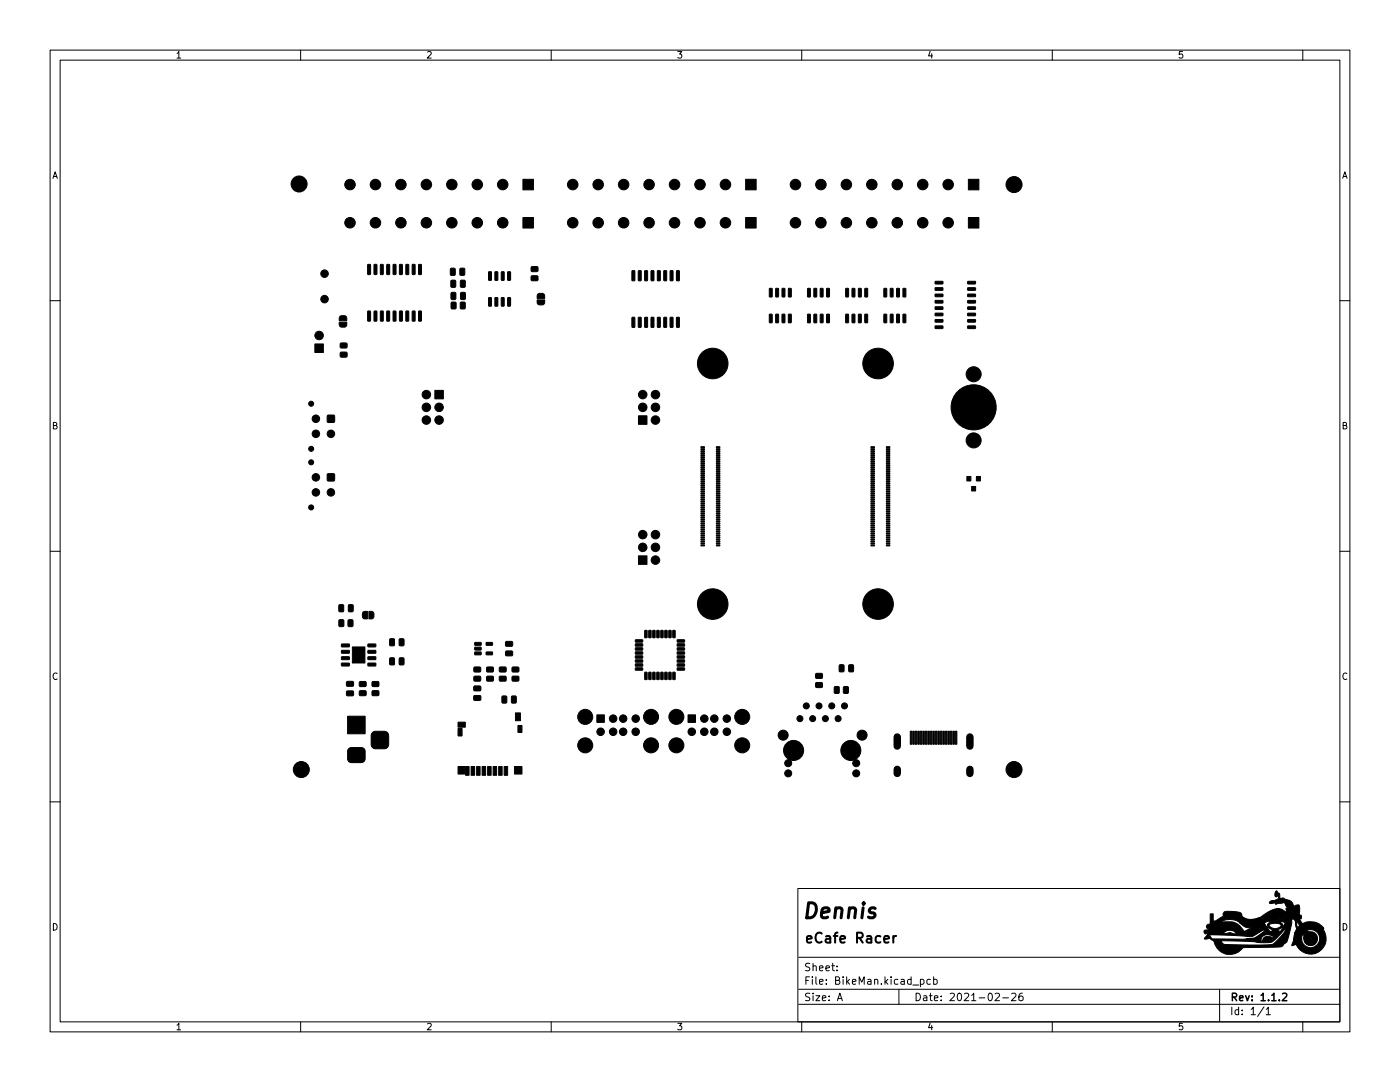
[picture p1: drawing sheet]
<svg xmlns="http://www.w3.org/2000/svg" width="279mm" height="216mm" viewBox="0 0 279 216" stroke-linecap="round" stroke-linejoin="round" font-family="sans-serif">
<defs><g id="words">
<text font-size="4.2" x="159.9" y="183.3">Dennis</text>
<text font-size="2.8" x="160.4" y="188.2">eCafe Racer</text>
<g font-size="2.1">
<text x="160.4" y="196.5">File: BikeMan.kicad_pcb</text>
<text x="160.4" y="193.8">Sheet:</text>
<text x="160.4" y="199.7">Size: A</text>
<text x="182.4" y="199.7">Date: 2021-02-26</text>
<text x="245.4" y="199.7">Rev: 1.1.2</text>
<text x="245.4" y="202.5">Id: 1/1</text>
</g>
<g font-size="1.8">
<text x="35" y="11.6">1</text>
<text x="85" y="11.6">2</text>
<text x="135" y="11.6">3</text>
<text x="185" y="11.6">4</text>
<text x="235" y="11.6">5</text>
<text x="10.3" y="35.6">A</text>
<text x="267.7" y="35.6">A</text>
<text x="10.3" y="85.7">B</text>
<text x="267.7" y="85.7">B</text>
<text x="10.3" y="135.6">C</text>
<text x="267.7" y="135.6">C</text>
<text x="10.3" y="185.7">D</text>
<text x="267.7" y="185.7">D</text>
<text x="35" y="205.6">1</text>
<text x="85" y="205.6">2</text>
<text x="135" y="205.6">3</text>
<text x="185" y="205.6">4</text>
<text x="235" y="205.6">5</text>
</g>
</g></defs>
<g fill="none" stroke="#000" stroke-width=".2">
<path d="M10 10h259.4v195.9h-259.4zM12 12h255.4v191.9h-255.4zM60 10v2M110 10v2M160 10v2M210 10v2M260 10v2M10 60h2M267.4 60h2M10 110h2M267.4 110h2M10 160h2"/>
<path d="M267.4 160h2M159.2 177.3h108.2v26.6h-108.2zM159.4 197.4h108M159.4 191h108M167 193.6v.1M167 192.8v.1M167.1 199.7l.5-1.5 .5 1.5M167.3 199.2h.7M179.4 197.4v3M183.7 195.5l.4-.1 .3 .3-.1 .6h-.6M185.7 195.5l-.4-.1-.3 .3 .1 .6h.6M186.3 195.5l.5-.1 .2 .3-.1 .6h-.6"/>
<path d="M186.3 194.9v1.5M198.6 198.3l.6-.1 .3 .4-1 1.1h1M200.1 199.1h1.2M201.9 198.3l.6-.1 .3 .4-1 1.1h1M204 198.2h-.4a1.01 1.01 0 0 0 0 1.5l.5-.2 .1-.5-.3-.3h-.3l-.3 .3M243.4 197.4v6.5M60 203.9v2M110 203.9v2M159.4 200.4h108M160 203.9v2M210 203.9v2M252.3 200.9l-1.3 1.9"/>
<path d="M252.7 201.4l.4-.4v1.5M252.7 202.5h.8M260 203.9v2"/>
</g>
<path d="M256 198.3l.5-.1 .3 .4-.9 1.1h.9" fill="none" stroke="#000" stroke-width=".3"/>
<path d="M178.3 186.8v1.3M178.9 186.8l-.4 .1-.2 .2" fill="none" stroke="#000" stroke-width=".4"/>
<g fill="#000" stroke="#000" stroke-width=".2">
<path d="M104.4 35.8h2.1v2.1h-2.1zM148.8 35.8h2.1v2.1h-2.1zM193.3 35.8h2.1v2.1h-2.1zM73.4 52.8h.5v2l-.5-.1zM74.7 52.8h.5l-.1 2-.5-.1zM75.9 52.8h.6l-.1 2-.5-.1zM77.2 52.8h.6l-.1 2-.5-.1zM78.5 52.8h.5l-.1 2-.4-.1zM79.8 52.8h.5l-.1 2-.5-.1zM81 52.8h.6l-.1 2-.5-.1zM82.3 52.8h.5v2l-.5-.1zM83.6 52.8h.5l-.1 2-.5-.1z"/>
<path d="M89.9 53.6l.7-.1 .2 .2 .1 1-.2 .2-.6 .1-.2-.2zM90 56l.7-.1 .2 .2 .1 1-.2 .2h-.6l-.2-.1zM90.1 58.4l.6-.1 .3 .2v1l-.2 .3h-.6l-.2-.2zM91.8 53.6l.7-.1 .2 .2 .1 1-.2 .2-.6 .1-.2-.2zM91.9 56l.7-.1 .2 .2 .1 1-.2 .2h-.6l-.2-.1zM92 58.4l.6-.1 .3 .2v1l-.2 .3h-.6l-.2-.2zM97.5 54.3h.6l-.1 1.6h-.5zM97.5 59.4l.6 .1-.1 1.6-.5-.1zM98.8 54.3h.5v1.6h-.5zM98.8 59.4l.5 .1v1.6l-.5-.1zM100.1 54.3h.5l-.1 1.6h-.5zM100.1 59.4l.5 .1-.1 1.6-.5-.1z"/>
<path d="M101.3 54.3h.6l-.1 1.6h-.5zM101.3 59.4l.6 .1-.1 1.6-.5-.1zM106.1 53.3l1.1-.1 .2 .2v.7l-.3 .1h-1l-.1-.2zM106.1 55.1l1.1-.1 .2 .3v.6l-.3 .1h-1l-.1-.2zM104.4 43.4h2.1v2.1h-2.1zM107.3 58.7l.4-.2 .8 .1 .2 .4v.5h-1.5zM107.2 59.8h1.5v.8l-.4 .2h-.9l-.2-.4zM126.1 54l.6 .1-.1 1.9-.5-.1zM127.4 54l.6 .1-.1 1.9-.5-.1zM128.7 54l.5 .1v1.9l-.5-.1zM130 54l.5 .1-.1 1.9-.5-.1zM131.2 54l.6 .1-.1 1.9-.5-.1z"/>
<path d="M132.5 54l.5 .1v1.9l-.5-.1zM133.8 54l.5 .1-.1 1.9-.5-.1zM135 54l.6 .1-.1 1.9-.5-.1zM148.8 43.4h2.1v2.1h-2.1zM153.6 57.6h.5l-.1 1.7-.5-.1zM154.8 57.6h.6l-.1 1.7-.5-.1zM156.1 57.6h.5v1.7l-.5-.1zM157.4 57.6h.5l-.1 1.7-.5-.1zM161.2 57.6h.5l-.1 1.7-.4-.1zM162.5 57.6h.5l-.1 1.7-.5-.1zM163.7 57.6h.6l-.1 1.7-.5-.1zM165 57.6h.5v1.7l-.5-.1z"/>
<path d="M168.8 57.6h.5v1.7l-.5-.1zM170.1 57.6h.5l-.1 1.7-.5-.1zM171.3 57.6h.6l-.1 1.7-.5-.1zM172.6 57.6h.6l-.1 1.7-.5-.1zM176.4 57.6h.6l-.1 1.7-.5-.1zM177.7 57.6h.5v1.7l-.5-.1zM179 57.6h.5l-.1 1.7-.5-.1zM180.2 57.6h.6l-.1 1.7-.5-.1zM186.6 56.2l1.5-.1 .1 .5-1.5 .1zM186.6 57.4h1.5l.1 .5h-1.5zM186.6 58.7h1.5l.1 .4-1.5 .1zM193.1 58.7h1.5l.1 .4-1.5 .1z"/>
<path d="M193.1 57.4h1.5l.1 .5h-1.5zM193.1 56.2l1.5-.1 .1 .5-1.5 .1zM193.3 43.4h2.1v2.1h-2.1zM62.8 68.6h1.7v1.7h-1.7zM67.8 63.2l.4-.2 .8 .1 .2 .3v.6h-1.5zM68 68.5l1.1-.1 .2 .3v.6l-.3 .1h-1l-.1-.2zM68 70.3h1.1l.2 .2v.6l-.3 .2h-1l-.1-.3zM67.7 64.3h1.5v.7l-.4 .3-.9-.1-.2-.4zM73.4 62.1h.5v2l-.5-.1zM74.7 62.1h.5l-.1 2-.5-.1zM75.9 62.1h.6l-.1 2-.5-.1zM77.2 62.1h.6l-.1 2-.5-.1z"/>
<path d="M78.5 62.1h.5l-.1 2-.4-.1zM79.8 62.1h.5l-.1 2-.5-.1zM81 62.1h.6l-.1 2-.5-.1zM82.3 62.1h.5v2l-.5-.1zM83.6 62.1h.5l-.1 2-.5-.1zM86.8 77.9h1.7v1.7h-1.7zM90.1 60.3h.7l.2 .1v1l-.1 .2-.6 .1-.3-.2zM91.9 60.3h.7l.2 .1 .1 1-.2 .2-.6 .1-.2-.2zM126.1 63.3l.6 .1-.1 1.9-.5-.1zM127.4 63.3l.6 .1-.1 1.9-.5-.1zM128.7 63.3l.5 .1v1.9l-.5-.1zM130 63.3l.5 .1-.1 1.9-.5-.1z"/>
<path d="M131.2 63.3l.6 .1-.1 1.9-.5-.1zM132.5 63.3l.5 .1v1.9l-.5-.1zM133.8 63.3l.5 .1-.1 1.9-.5-.1zM135 63.3l.6 .1-.1 1.9-.5-.1zM153.6 62.7l.5 .1-.1 1.6-.5-.1zM154.8 62.7l.6 .1-.1 1.6-.5-.1zM156.1 62.7l.5 .1v1.6l-.5-.1zM157.4 62.7l.5 .1-.1 1.6-.5-.1zM161.2 62.7l.5 .1-.1 1.6-.4-.1zM162.5 62.7l.5 .1-.1 1.6-.5-.1zM163.7 62.7l.6 .1-.1 1.6-.5-.1zM165 62.7l.5 .1v1.6l-.5-.1z"/>
<path d="M168.8 62.7l.5 .1v1.6l-.5-.1zM170.1 62.7l.5 .1-.1 1.6-.5-.1zM171.3 62.7l.6 .1-.1 1.6-.5-.1zM172.6 62.7l.6 .1-.1 1.6-.5-.1zM176.4 62.7l.6 .1-.1 1.6-.5-.1zM177.7 62.7l.5 .1v1.6l-.5-.1zM179 62.7l.5 .1-.1 1.6-.5-.1zM180.2 62.7l.6 .1-.1 1.6-.5-.1zM186.6 60l1.5-.1 .1 .5-1.5 .1zM186.6 61.2h1.5l.1 .5h-1.5zM186.6 62.5h1.5l.1 .4-1.5 .1zM186.6 63.8h1.5l.1 .4-1.5 .1z"/>
<path d="M186.6 65.1l1.5-.1 .1 .5-1.5 .1zM193.1 65.1l1.5-.1 .1 .5-1.5 .1zM193.1 63.8h1.5l.1 .4-1.5 .1zM193.1 62.5h1.5l.1 .4-1.5 .1zM193.1 61.2h1.5l.1 .5h-1.5zM193.1 60l1.5-.1 .1 .5-1.5 .1zM65.4 82.9h1.3v1.3h-1.3zM65.4 94.6h1.3v1.3h-1.3zM127.4 83h1.7v1.7h-1.7zM139.9 89.1h.7v.2h-.7zM139.9 89.5h.7v.2h-.7zM139.9 89.9h.7v.2h-.7z"/>
<path d="M139.9 90.3h.7v.2h-.7zM139.9 90.7h.7v.2h-.7zM139.9 91.1h.7v.2h-.7zM139.9 91.5h.7v.2h-.7zM139.9 91.9h.7v.2h-.7zM139.9 92.3h.7v.2h-.7zM139.9 92.7h.7v.2h-.7zM139.9 93.1h.7v.2h-.7zM139.9 93.5h.7v.2h-.7zM139.9 93.9h.7v.2h-.7zM139.9 94.3h.7v.2h-.7zM139.9 94.7h.7v.2h-.7z"/>
<path d="M139.9 95.1h.7v.2h-.7zM139.9 95.5h.7v.2h-.7zM139.9 95.9h.7v.2h-.7zM139.9 96.3h.7v.2h-.7zM139.9 96.7h.7v.2h-.7zM139.9 97.1h.7v.2h-.7zM139.9 97.5h.7v.2h-.7zM139.9 97.9h.7v.2h-.7zM139.9 98.3h.7v.2h-.7zM139.9 98.7h.7v.2h-.7zM139.9 99.1h.7v.2h-.7zM139.9 99.5h.7v.2h-.7z"/>
<path d="M139.9 99.9h.7v.2h-.7zM143 89.1h.7v.2h-.7zM143 89.5h.7v.2h-.7zM143 89.9h.7v.2h-.7zM143 90.3h.7v.2h-.7zM143 90.7h.7v.2h-.7zM143 91.1h.7v.2h-.7zM143 91.5h.7v.2h-.7zM143 91.9h.7v.2h-.7zM143 92.3h.7v.2h-.7zM143 92.7h.7v.2h-.7zM143 93.1h.7v.2h-.7z"/>
<path d="M143 93.5h.7v.2h-.7zM143 93.9h.7v.2h-.7zM143 94.3h.7v.2h-.7zM143 94.7h.7v.2h-.7zM143 95.1h.7v.2h-.7zM143 95.5h.7v.2h-.7zM143 95.9h.7v.2h-.7zM143 96.3h.7v.2h-.7zM143 96.7h.7v.2h-.7zM143 97.1h.7v.2h-.7zM143 97.5h.7v.2h-.7zM143 97.9h.7v.2h-.7z"/>
<path d="M143 98.3h.7v.2h-.7zM143 98.7h.7v.2h-.7zM143 99.1h.7v.2h-.7zM143 99.5h.7v.2h-.7zM143 99.9h.7v.2h-.7zM173.8 89.1h.7v.2h-.7zM173.8 89.5h.7v.2h-.7zM173.8 89.9h.7v.2h-.7zM173.8 90.3h.7v.2h-.7zM173.8 90.7h.7v.2h-.7zM173.8 91.1h.7v.2h-.7zM173.8 91.5h.7v.2h-.7z"/>
<path d="M173.8 91.9h.7v.2h-.7zM173.8 92.3h.7v.2h-.7zM173.8 92.7h.7v.2h-.7zM173.8 93.1h.7v.2h-.7zM173.8 93.5h.7v.2h-.7zM173.8 93.9h.7v.2h-.7zM173.8 94.3h.7v.2h-.7zM173.8 94.7h.7v.2h-.7zM173.8 95.1h.7v.2h-.7zM173.8 95.5h.7v.2h-.7zM173.8 95.9h.7v.2h-.7zM173.8 96.3h.7v.2h-.7z"/>
<path d="M173.8 96.7h.7v.2h-.7zM173.8 97.1h.7v.2h-.7zM173.8 97.5h.7v.2h-.7zM173.8 97.9h.7v.2h-.7zM173.8 98.3h.7v.2h-.7zM173.8 98.7h.7v.2h-.7zM173.8 99.1h.7v.2h-.7zM173.8 99.5h.7v.2h-.7zM173.8 99.9h.7v.2h-.7zM176.9 89.1h.7v.2h-.7zM176.9 89.5h.7v.2h-.7zM176.9 89.9h.7v.2h-.7z"/>
<path d="M176.9 90.3h.7v.2h-.7zM176.9 90.7h.7v.2h-.7zM176.9 91.1h.7v.2h-.7zM176.9 91.5h.7v.2h-.7zM176.9 91.9h.7v.2h-.7zM176.9 92.3h.7v.2h-.7zM176.9 92.7h.7v.2h-.7zM176.9 93.1h.7v.2h-.7zM176.9 93.5h.7v.2h-.7zM176.9 93.9h.7v.2h-.7zM176.9 94.3h.7v.2h-.7zM176.9 94.7h.7v.2h-.7z"/>
<path d="M176.9 95.1h.7v.2h-.7zM176.9 95.5h.7v.2h-.7zM176.9 95.9h.7v.2h-.7zM176.9 96.3h.7v.2h-.7zM176.9 96.7h.7v.2h-.7zM176.9 97.1h.7v.2h-.7zM176.9 97.5h.7v.2h-.7zM176.9 97.9h.7v.2h-.7zM176.9 98.3h.7v.2h-.7zM176.9 98.7h.7v.2h-.7zM176.9 99.1h.7v.2h-.7zM176.9 99.5h.7v.2h-.7z"/>
<path d="M176.9 99.9h.7v.2h-.7zM193 95.1h.8v.9h-.8zM193.9 97.1h.8v.9h-.8zM194.9 95.1h.8v.9h-.8zM127.4 110.9h1.7v1.7h-1.7zM139.9 100.3h.7v.2h-.7zM139.9 100.7h.7v.2h-.7zM139.9 101.1h.7v.2h-.7zM139.9 101.5h.7v.2h-.7zM139.9 101.9h.7v.2h-.7zM139.9 102.3h.7v.2h-.7zM139.9 102.7h.7v.2h-.7z"/>
<path d="M139.9 103.1h.7v.2h-.7zM139.9 103.5h.7v.2h-.7zM139.9 103.9h.7v.2h-.7zM139.9 104.3h.7v.2h-.7zM139.9 104.7h.7v.2h-.7zM139.9 105.1h.7v.2h-.7zM139.9 105.5h.7v.2h-.7zM139.9 105.9h.7v.2h-.7zM139.9 106.3h.7v.2h-.7zM139.9 106.7h.7v.2h-.7zM139.9 107.1h.7v.2h-.7zM139.9 107.5h.7v.2h-.7z"/>
<path d="M139.9 107.9h.7v.2h-.7zM139.9 108.3h.7v.2h-.7zM139.9 108.7h.7v.2h-.7zM143 100.3h.7v.2h-.7zM143 100.7h.7v.2h-.7zM143 101.1h.7v.2h-.7zM143 101.5h.7v.2h-.7zM143 101.9h.7v.2h-.7zM143 102.3h.7v.2h-.7zM143 102.7h.7v.2h-.7zM143 103.1h.7v.2h-.7zM143 103.5h.7v.2h-.7z"/>
<path d="M143 103.9h.7v.2h-.7zM143 104.3h.7v.2h-.7zM143 104.7h.7v.2h-.7zM143 105.1h.7v.2h-.7zM143 105.5h.7v.2h-.7zM143 105.9h.7v.2h-.7zM143 106.3h.7v.2h-.7zM143 106.7h.7v.2h-.7zM143 107.1h.7v.2h-.7zM143 107.5h.7v.2h-.7zM143 107.9h.7v.2h-.7zM143 108.3h.7v.2h-.7z"/>
<path d="M143 108.7h.7v.2h-.7zM173.8 100.3h.7v.2h-.7zM173.8 100.7h.7v.2h-.7zM173.8 101.1h.7v.2h-.7zM173.8 101.5h.7v.2h-.7zM173.8 101.9h.7v.2h-.7zM173.8 102.3h.7v.2h-.7zM173.8 102.7h.7v.2h-.7zM173.8 103.1h.7v.2h-.7zM173.8 103.5h.7v.2h-.7zM173.8 103.9h.7v.2h-.7zM173.8 104.3h.7v.2h-.7z"/>
<path d="M173.8 104.7h.7v.2h-.7zM173.8 105.1h.7v.2h-.7zM173.8 105.5h.7v.2h-.7zM173.8 105.9h.7v.2h-.7zM173.8 106.3h.7v.2h-.7zM173.8 106.7h.7v.2h-.7zM173.8 107.1h.7v.2h-.7zM173.8 107.5h.7v.2h-.7zM173.8 107.9h.7v.2h-.7zM173.8 108.3h.7v.2h-.7zM173.8 108.7h.7v.2h-.7zM176.9 100.3h.7v.2h-.7z"/>
<path d="M176.9 100.7h.7v.2h-.7zM176.9 101.1h.7v.2h-.7zM176.9 101.5h.7v.2h-.7zM176.9 101.9h.7v.2h-.7zM176.9 102.3h.7v.2h-.7zM176.9 102.7h.7v.2h-.7zM176.9 103.1h.7v.2h-.7zM176.9 103.5h.7v.2h-.7zM176.9 103.9h.7v.2h-.7zM176.9 104.3h.7v.2h-.7zM176.9 104.7h.7v.2h-.7zM176.9 105.1h.7v.2h-.7z"/>
<path d="M176.9 105.5h.7v.2h-.7zM176.9 105.9h.7v.2h-.7zM176.9 106.3h.7v.2h-.7zM176.9 106.7h.7v.2h-.7zM176.9 107.1h.7v.2h-.7zM176.9 107.5h.7v.2h-.7zM176.9 107.9h.7v.2h-.7zM176.9 108.3h.7v.2h-.7zM176.9 108.7h.7v.2h-.7zM67.7 120.7l.7-.1 .2 .2v1l-.2 .3h-.5l-.3-.2zM67.7 123.7l.7-.1 .2 .2v1l-.1 .2h-.6l-.3-.1zM68.2 128.5h1.5v.5l-1.5 .1z"/>
<path d="M68.2 129.8h1.5v.5h-1.5zM68.2 131.1l1.5-.1v.5l-1.5 .1zM68.2 132.3h1.5v.5l-1.5 .1zM69.5 123.7l.7-.1 .2 .2 .1 1-.2 .2h-.6l-.2-.1zM69.6 120.7l.7-.1 .2 .2v1l-.2 .3h-.5l-.3-.2zM70.3 129.1h2.5v3.2h-2.5zM69.2 137.9h1.2l.2 .2v.6l-.3 .2-1-.1-.2-.2zM69.2 136h1.2l.2 .2v.6l-.3 .2-1-.1-.2-.2zM71.8 137.9l1.1-.1 .2 .3v.6l-.3 .1h-1l-.1-.2zM71.8 136.1l1.1-.1 .2 .2v.6l-.3 .2h-1l-.1-.2zM72.5 122.1l.8-.1v1.5h-.6l-.3-.2-.1-.8zM73.4 132.3h1.5l.1 .5-1.5 .1z"/>
<path d="M73.4 131.1l1.5-.1 .1 .5-1.5 .1zM73.4 129.8h1.5l.1 .5h-1.5zM73.4 128.5h1.5l.1 .5-1.5 .1zM73.6 122h.6l.3 .2 .1 .9-.3 .4h-.7zM74.3 137.9l1.2-.1 .1 .3v.6l-.2 .1h-1l-.2-.2zM74.3 136.1l1.2-.1 .1 .2v.6l-.2 .2h-1l-.2-.2zM77.8 131.3l.7-.1 .2 .2v1l-.1 .3h-.6l-.2-.2zM77.8 127.5l.7-.1 .2 .2v1l-.1 .3h-.6l-.2-.2zM79.7 131.3l.7-.1 .2 .2v1l-.1 .3h-.6l-.2-.2zM79.7 127.5l.7-.1 .2 .2v1l-.1 .3h-.6l-.2-.2zM94.8 128.2h1.2v.5l-1.2 .1zM94.8 129.2l1.2-.1v.5l-1.2 .1z"/>
<path d="M94.8 130.1h1.2v.5l-1.2 .1zM94.6 135l1.2-.1 .2 .3-.1 .6-.2 .1h-1l-.2-.2zM94.6 133.2l1.2-.1 .2 .2-.1 .7-.2 .1h-1l-.2-.2zM94.6 138.8h1.2l.2 .2v.6l-.3 .2-1-.1-.2-.2zM94.6 136.9h1.2l.2 .2v.6l-.3 .2-1-.1-.2-.2zM97 130.1h1.2l.1 .5-1.2 .1zM97 128.2h1.2l.1 .5-1.2 .1zM97.2 135l1.1-.1 .2 .3v.6l-.3 .1h-1l-.1-.2zM97.2 133.2l1.1-.1 .2 .2v.7l-.3 .1h-1l-.1-.2zM99.7 135l1.2-.1 .1 .3v.6l-.2 .1h-1l-.2-.2zM99.7 133.2l1.2-.1 .1 .2v.7l-.2 .1h-1l-.2-.2zM100.2 138.9h.7l.2 .1v1.1l-.1 .2h-.6l-.2-.1z"/>
<path d="M100.9 129.9h1.3l.1 .2v.6l-.2 .2h-1.1l-.1-.3zM100.9 128h1.3l.1 .2v.6l-.2 .2h-1.1l-.1-.3zM102.1 138.9h.7l.2 .1 .1 1.1-.2 .2h-.6l-.2-.1zM102.2 135l1.2-.1 .2 .3v.6l-.3 .1h-1l-.1-.2zM102.2 133.2l1.2-.1 .2 .2v.7l-.3 .1h-1l-.1-.2zM126.8 127.7h1.4l.1 .4h-1.4zM126.8 128.5h1.4l.1 .4h-1.4zM126.8 129.3h1.4l.1 .4h-1.4zM126.8 130.1h1.4l.1 .4h-1.4zM126.8 130.9h1.4l.1 .4h-1.4zM126.8 131.7h1.4l.1 .4h-1.4zM126.8 132.5h1.4l.1 .4h-1.4z"/>
<path d="M126.8 133.3h1.4l.1 .4h-1.4zM128.7 134.2h.4v1.4l-.4-.1zM128.7 125.8h.4v1.5l-.4-.1zM129.5 134.2h.4v1.4l-.4-.1zM129.5 125.8h.4v1.5l-.4-.1zM130.3 134.2h.4v1.4l-.4-.1zM130.3 125.8h.4v1.5l-.4-.1zM131.1 134.2h.4v1.4l-.4-.1zM131.1 125.8h.4v1.5l-.4-.1zM131.9 134.2h.4v1.4l-.4-.1zM131.9 125.8h.4v1.5l-.4-.1zM132.7 134.2h.4v1.4l-.4-.1z"/>
<path d="M132.7 125.8h.4v1.5l-.4-.1zM133.5 134.2h.4v1.4l-.4-.1zM133.5 125.8h.4v1.5l-.4-.1zM134.3 134.2h.4v1.4l-.4-.1zM134.3 125.8h.4v1.5l-.4-.1zM135.2 133.3h1.4v.4h-1.4zM135.2 132.5h1.4v.4h-1.4zM135.2 131.7h1.4v.4h-1.4zM135.2 130.9h1.4v.4h-1.4zM135.2 130.1h1.4v.4h-1.4zM135.2 129.3h1.4v.4h-1.4zM135.2 128.5h1.4v.4h-1.4z"/>
<path d="M135.2 127.7h1.4v.4h-1.4zM162.8 136.2h1.2l.2 .2-.1 .6-.2 .2h-1l-.1-.3zM162.8 134.4h1.2l.2 .2-.1 .6-.2 .2h-1l-.1-.3zM166.5 137.1l.8-.1 .2 .1v1l-.2 .3h-.6l-.2-.2zM167.5 132.7l.7-.1 .2 .2 .1 1-.2 .3h-.6l-.2-.2zM168.4 137.1l.7-.1 .2 .1v1l-.1 .3h-.6l-.3-.2zM169.4 132.7l.7-.1 .2 .2 .1 1-.2 .3h-.6l-.2-.2zM69.6 149.3l.5-.1h2l.5 .1 .3 .6v1.5l-.2 .5-.6 .3h-2l-.4-.2-.3-.6v-1.6zM69.4 142.9h3.5v3.5h-3.5zM74.3 146.2l.5-.3h1.9a.87 .87 0 0 1 .9 .9v1.7a.88 .88 0 0 1-.9 .9h-1.8a.87 .87 0 0 1-.8-.9v-1.8zM91.4 144.1h1.5v1h-1.5zM91.4 152.9h1.3v1.6h-1.3z"/>
<path d="M91.4 145.3h.8v1.6h-.8zM92.9 152.9h.7v1.8h-.7zM94 152.9h.7v1.8h-.7zM95.1 152.9h.7v1.8h-.7zM96.2 152.9h.7v1.8h-.7zM97.3 152.9h.7v1.8h-.7zM98.4 152.9h.7v1.8h-.7zM99.5 152.9h.7v1.8h-.7zM100.6 152.9h.7v1.8h-.7zM102.7 152.9h1.5v1.6h-1.5zM102.9 142.2h1v1.6h-1zM103.4 144.8h.8v1.4h-.8z"/>
<path d="M119.1 142.6h1.5v1.5h-1.5zM137.3 142.6h1.5v1.5h-1.5zM181.7 145.9h.3v2.6h-.3zM182.2 145.9h.3v2.6h-.3zM182.7 145.9h.3v2.6h-.3zM183.2 145.9h.3v2.6h-.3zM183.7 145.9h.3v2.6h-.3zM184.2 145.9h.3v2.6h-.3zM184.7 145.9h.3v2.6h-.3zM185.2 145.9h.3v2.6h-.3zM185.7 145.9h.3v2.6h-.3zM186.2 145.9h.3v2.6h-.3z"/>
<path d="M186.7 145.9h.3v2.6h-.3zM187.2 145.9h.3v2.6h-.3zM187.7 145.9h.3v2.6h-.3zM188.2 145.9h.3v2.6h-.3zM188.7 145.9h.3v2.6h-.3zM189.2 145.9h.3v2.6h-.3zM189.7 145.9h.3v2.6h-.3zM190.2 145.9h.3v2.6h-.3zM190.7 145.9h.3v2.6h-.3zM241.5 182.4h.6v1.4l.5-.1 1.6-1a.71 .71 0 0 1 .2-.8 .71 .71 0 0 1 .8-.1l1.5 .1a1.02 1.02 0 0 1 1.3 1l.3 .2a6.3 6.3 0 0 0 3.5 .4h3.6a1.04 1.04 0 0 0 1.3-1.1 1.5 1.5 0 0 1-1.8 1l-5.1 .1 1.7-.5a7.2 7.2 0 0 1 3.7-1.7l1.5 .6v-.7h.3l-.3-.4-.2-.4h.7l.3 .4h.3v.1l.1-.1h-.4l-.3-.4h-.7l-.3-.3-1.5 .3-.2-.2-1 .1-.2-.3 .3-.2h3.4l.7 .8 .1-.1-.8-.7h-3.4l3.2-.1-2.9 .1a1.34 1.34 0 0 0 1.3-.7l-.2-.3-.4 .2a.8 .8 0 0 1 .2-1.3l.6 .7 .1 .9a1.04 1.04 0 0 1 1.2 .2 1.42 1.42 0 0 1 1.4 1.4l.6-.3h.6v1.8l.4 .2v.4v.3l-.5-.1 .7 1.1a3.4 3.4 0 0 1 4.3 1l-.2 .1a3.1 3.1 0 0 1-1 4.6 3.1 3.1 0 0 1-4.4-1.6l-.8 .3 .4-1.4h1.6a1.79 1.79 0 0 0 2 1.8 1.79 1.79 0 0 0 1.5-2.2 1.79 1.79 0 0 0-2.3-1.3v.2l.3 .1a1.4 1.4 0 0 1 1.7 1.2 1.4 1.4 0 0 1-1.3 1.6 1.4 1.4 0 0 1-1.5-1.4h1.2l.1 .1 .2-.1-.2-.2-.1 .2h-1.2v-.7l-.2-.1-.2 .8h-1.6l.2-1.2h1.8l.2 .3 .1-.1-.2-.3-1.9 .1a1.05 1.05 0 0 0 .2-1.3l-.1-.8h.2l.3 1.1 .4-.4-.7-.9v.2h-.2v-.2a.53 .53 0 0 0-.8-.3 2.31 2.31 0 0 1-.1 1.8 6.7 6.7 0 0 1-1 2.8l-.3 .2a1.19 1.19 0 0 1-1.5 .7l-6.7 .1a3.2 3.2 0 0 1-3.4 1.3 3.2 3.2 0 0 1-2.5-2.7h1.5l.4 .6 .4 .2h8.1a2.37 2.37 0 0 0 2.6-1.2 2.8 2.8 0 0 0 1.3-1.9l-.1-.1-.5 .7a7.7 7.7 0 0 1-2.3 2l-1.8 .1-2.8-.3-6.8-.1-.7-.5-.8 .2-.4-.1 .7-.8h.4l.5 .8 9.8 .1v.4l.3-.1a.99 .99 0 0 1 1.4-.8l.9 .3a1.52 1.52 0 0 0-2.6 .2h-2.9h.1a4.7 4.7 0 0 0 3.5-1.8l-.5 .1-1.3 .8a2.8 2.8 0 0 1-2.5 .3l-7.1-.3 .1-.2h2.9l1.4-.2 .9 .2h.5a1.67 1.67 0 0 0-2.8 0h-2.9v-.2l-.6 .2-.2-.4 .1-.3 .8-.2-.4-.4v-.4l.2-.1 1.1-.2-.6-.1v-.2l3.5-.1a3.2 3.2 0 0 1 3.3 2l1.4-.8 .2-.2a1.81 1.81 0 0 1-2.5-.7h4.9l1.2 1.7 .6-.3h.8l.6 .3 1-1.8-.9-.2-.1 .2a.58 .58 0 0 1 .4 .9 1.81 1.81 0 0 1-2.9-.1v-.4h.3a1.38 1.38 0 0 0 2.4 .2 1.66 1.66 0 0 0-2-.4l-.7 .2 .1-.2 .4-.3-.2-.2-1 .4h-4.9l-.2-.2a3.3 3.3 0 0 0-3.6 0h-2.1z"/>
<circle cx="59.7" cy="36.7" r="1.6"/>
<circle cx="69.8" cy="36.8" r="1.05"/>
<circle cx="74.9" cy="36.8" r="1.05"/>
<circle cx="80" cy="36.8" r="1.05"/>
<circle cx="85.1" cy="36.8" r="1.05"/>
<circle cx="90.2" cy="36.8" r="1.05"/>
<circle cx="95.2" cy="36.8" r="1.05"/>
<circle cx="100.3" cy="36.8" r="1.05"/>
<circle cx="114.3" cy="36.8" r="1.05"/>
<circle cx="119.4" cy="36.8" r="1.05"/>
<circle cx="124.5" cy="36.8" r="1.05"/>
<circle cx="129.5" cy="36.8" r="1.05"/>
<circle cx="134.6" cy="36.8" r="1.05"/>
<circle cx="139.7" cy="36.8" r="1.05"/>
<circle cx="144.8" cy="36.8" r="1.05"/>
<circle cx="158.7" cy="36.8" r="1.05"/>
<circle cx="163.8" cy="36.8" r="1.05"/>
<circle cx="168.9" cy="36.8" r="1.05"/>
<circle cx="174" cy="36.8" r="1.05"/>
<circle cx="179.1" cy="36.8" r="1.05"/>
<circle cx="184.1" cy="36.8" r="1.05"/>
<circle cx="189.2" cy="36.8" r="1.05"/>
<circle cx="202.4" cy="36.8" r="1.6"/>
<circle cx="64.8" cy="59.7" r=".75"/>
<circle cx="64.8" cy="54.6" r=".75"/>
<circle cx="69.8" cy="44.4" r="1.05"/>
<circle cx="74.9" cy="44.4" r="1.05"/>
<circle cx="80" cy="44.4" r="1.05"/>
<circle cx="85.1" cy="44.4" r="1.05"/>
<circle cx="90.2" cy="44.4" r="1.05"/>
<circle cx="95.2" cy="44.4" r="1.05"/>
<circle cx="100.3" cy="44.4" r="1.05"/>
<circle cx="114.3" cy="44.4" r="1.05"/>
<circle cx="119.4" cy="44.4" r="1.05"/>
<circle cx="124.5" cy="44.4" r="1.05"/>
<circle cx="129.5" cy="44.4" r="1.05"/>
<circle cx="134.6" cy="44.4" r="1.05"/>
<circle cx="139.7" cy="44.4" r="1.05"/>
<circle cx="144.8" cy="44.4" r="1.05"/>
<circle cx="158.7" cy="44.4" r="1.05"/>
<circle cx="163.8" cy="44.4" r="1.05"/>
<circle cx="168.9" cy="44.4" r="1.05"/>
<circle cx="174" cy="44.4" r="1.05"/>
<circle cx="179.1" cy="44.4" r="1.05"/>
<circle cx="184.1" cy="44.4" r="1.05"/>
<circle cx="189.2" cy="44.4" r="1.05"/>
<circle cx="63.7" cy="66.9" r=".85"/>
<circle cx="85.1" cy="78.7" r=".85"/>
<circle cx="128.3" cy="78.7" r=".85"/>
<circle cx="130.8" cy="78.7" r=".85"/>
<circle cx="142.2" cy="72.5" r="3"/>
<circle cx="175.2" cy="72.5" r="3"/>
<circle cx="194.3" cy="74.7" r="1.5"/>
<circle cx="62.1" cy="92.2" r=".5"/>
<circle cx="62.1" cy="80.6" r=".5"/>
<circle cx="62.1" cy="89.6" r=".5"/>
<circle cx="63" cy="86.6" r=".75"/>
<circle cx="63" cy="83.6" r=".75"/>
<circle cx="63" cy="98.2" r=".75"/>
<circle cx="63" cy="95.2" r=".75"/>
<circle cx="66" cy="86.6" r=".75"/>
<circle cx="66" cy="98.2" r=".75"/>
<circle cx="85.1" cy="83.8" r=".85"/>
<circle cx="85.1" cy="81.3" r=".85"/>
<circle cx="87.6" cy="81.3" r=".85"/>
<circle cx="87.6" cy="83.8" r=".85"/>
<circle cx="128.3" cy="81.3" r=".85"/>
<circle cx="130.8" cy="81.3" r=".85"/>
<circle cx="130.8" cy="83.8" r=".85"/>
<circle cx="194.3" cy="81.3" r="4.5"/>
<circle cx="194.3" cy="87.9" r="1.5"/>
<circle cx="62.1" cy="101.3" r=".5"/>
<circle cx="128.3" cy="106.7" r=".85"/>
<circle cx="128.3" cy="109.2" r=".85"/>
<circle cx="130.8" cy="111.8" r=".85"/>
<circle cx="130.8" cy="106.7" r=".85"/>
<circle cx="130.8" cy="109.2" r=".85"/>
<circle cx="142.2" cy="120.5" r="3"/>
<circle cx="175.2" cy="120.5" r="3"/>
<circle cx="60.1" cy="153.6" r="1.6"/>
<circle cx="116.8" cy="148.7" r="1.5"/>
<circle cx="116.8" cy="143" r="1.5"/>
<circle cx="119.9" cy="146" r=".75"/>
<circle cx="122.4" cy="146" r=".75"/>
<circle cx="122.4" cy="143.4" r=".75"/>
<circle cx="124.4" cy="146" r=".75"/>
<circle cx="124.4" cy="143.4" r=".75"/>
<circle cx="126.9" cy="146" r=".75"/>
<circle cx="126.9" cy="143.4" r=".75"/>
<circle cx="129.9" cy="148.7" r="1.5"/>
<circle cx="129.9" cy="143" r="1.5"/>
<circle cx="135" cy="148.7" r="1.5"/>
<circle cx="135" cy="143" r="1.5"/>
<circle cx="138.1" cy="146" r=".75"/>
<circle cx="140.6" cy="146" r=".75"/>
<circle cx="140.6" cy="143.4" r=".75"/>
<circle cx="142.6" cy="146" r=".75"/>
<circle cx="142.6" cy="143.4" r=".75"/>
<circle cx="145.1" cy="146" r=".75"/>
<circle cx="145.1" cy="143.4" r=".75"/>
<circle cx="148.1" cy="148.7" r="1.5"/>
<circle cx="148.1" cy="143" r="1.5"/>
<circle cx="156.3" cy="146.7" r="1"/>
<circle cx="157.3" cy="154.3" r=".7"/>
<circle cx="157.3" cy="152.3" r=".7"/>
<circle cx="158.4" cy="149.7" r="2"/>
<circle cx="159.6" cy="143.4" r=".6"/>
<circle cx="160.9" cy="140.9" r=".6"/>
<circle cx="162.2" cy="143.4" r=".6"/>
<circle cx="163.5" cy="140.9" r=".6"/>
<circle cx="164.7" cy="143.4" r=".6"/>
<circle cx="166" cy="140.9" r=".6"/>
<circle cx="167.3" cy="143.4" r=".6"/>
<circle cx="168.5" cy="140.9" r=".6"/>
<circle cx="169.8" cy="149.7" r="2"/>
<circle cx="170.9" cy="154.3" r=".7"/>
<circle cx="170.9" cy="152.3" r=".7"/>
<circle cx="172" cy="146.7" r="1"/>
<circle cx="202.4" cy="153.6" r="1.6"/>
</g>
<path d="M179.1 147.1v1.8M179.1 153.5v.8M193.6 147.1v1.8M193.6 153.5v.8" fill="none" stroke="#000" stroke-width="1.5"/>
<use href="#words"/>
</svg>
